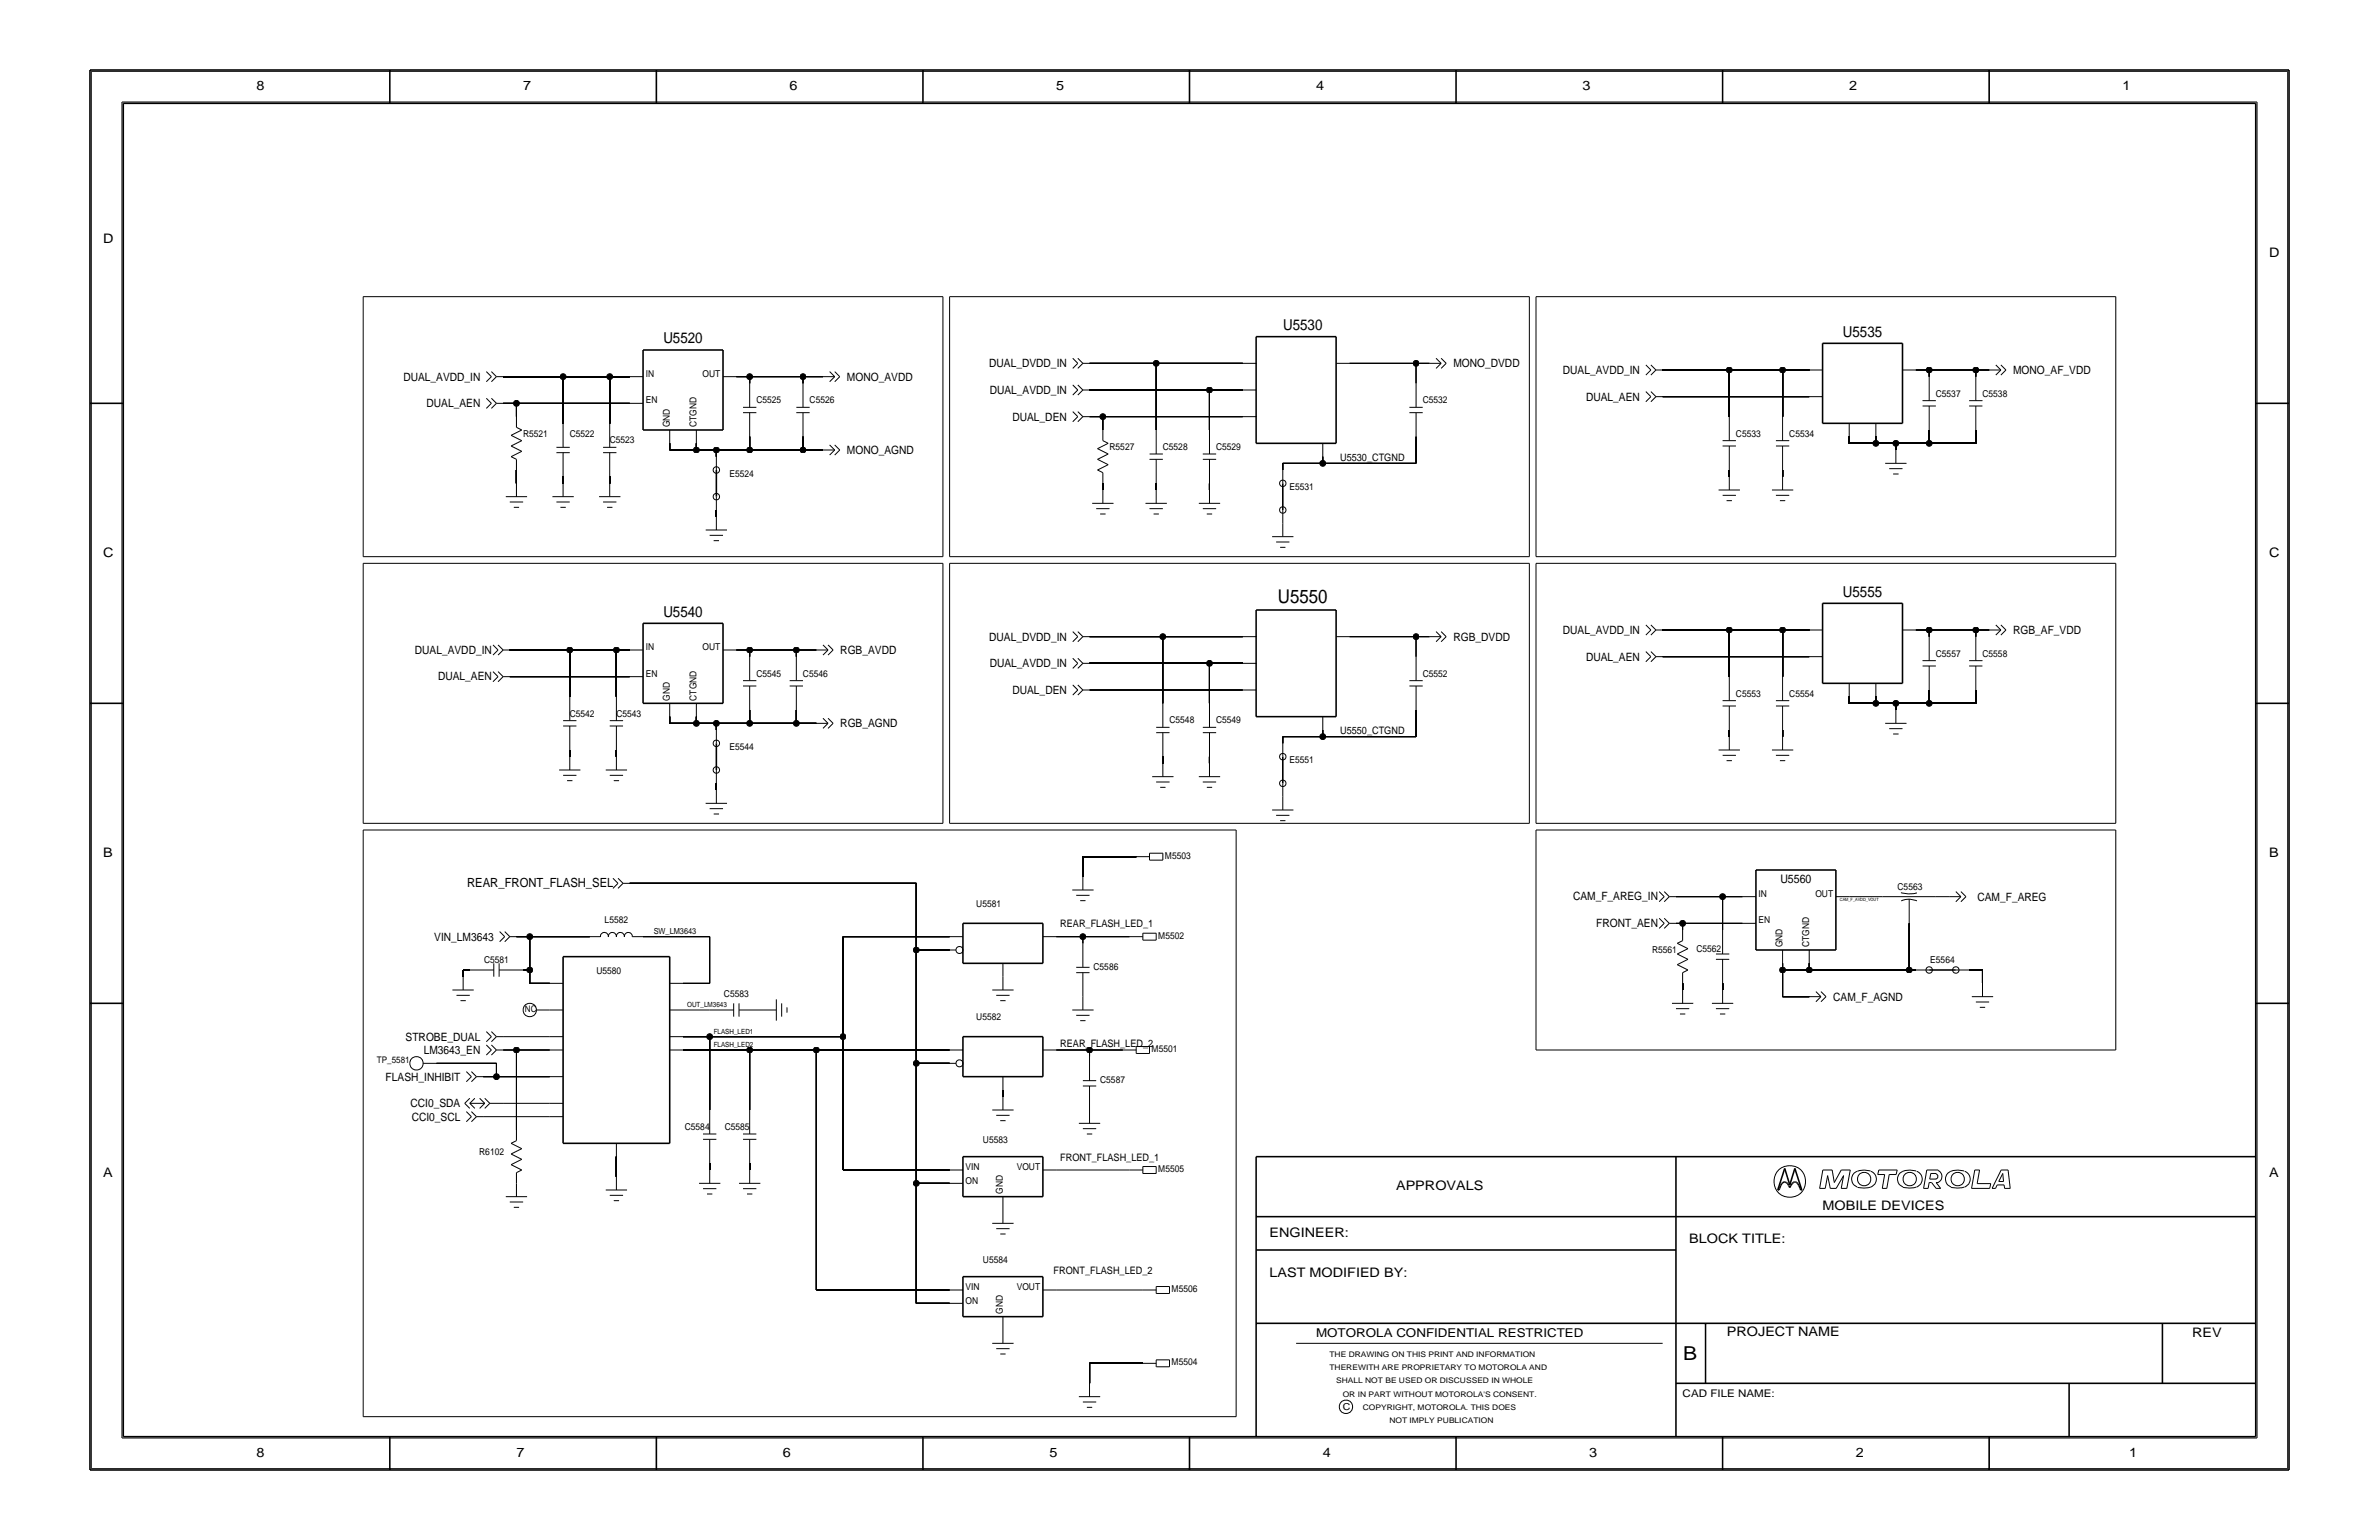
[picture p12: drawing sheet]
<svg xmlns="http://www.w3.org/2000/svg" width="432mm" height="279mm" viewBox="0 0 432 279" stroke-linecap="round" stroke-linejoin="round" font-family="sans-serif">
<defs><g id="words">
<text font-size="3.5" x="305.5" y="246.7">B</text>
<text font-size="3.4" x="231.9" y="109.5">U5550</text>
<g font-size="2.7">
<text x="232.9" y="59.9">U5530</text>
<text x="120.4" y="62.3">U5520</text>
<text x="334.5" y="61.1">U5535</text>
<text x="120.4" y="111.9">U5540</text>
<text x="334.5" y="108.3">U5555</text>
</g>
<g font-size="2.4">
<text x="46.6" y="16.3">8</text>
<text x="94.9" y="16.3">7</text>
<text x="143.3" y="16.3">6</text>
<text x="191.7" y="16.3">5</text>
<text x="238.9" y="16.3">4</text>
<text x="287.3" y="16.3">3</text>
<text x="335.6" y="16.3">2</text>
<text x="385.2" y="16.3">1</text>
<text x="18.7" y="44.1">D</text>
<text x="411.8" y="46.6">D</text>
<text x="18.7" y="101">C</text>
<text x="411.8" y="101">C</text>
<text x="18.7" y="155.4">B</text>
<text x="411.8" y="155.4">B</text>
<text x="18.7" y="213.5">A</text>
<text x="253.4" y="215.9">APPROVALS</text>
<text x="411.8" y="213.5">A</text>
<text x="330.8" y="219.5">MOBILE DEVICES</text>
<text x="230.4" y="224.4">ENGINEER:</text>
<text x="306.6" y="225.6">BLOCK TITLE:</text>
<text x="230.4" y="231.6">LAST MODIFIED BY:</text>
<text x="313.4" y="242.4">PROJECT NAME</text>
<text x="397.9" y="242.5">REV</text>
<text x="46.6" y="264.3">8</text>
<text x="93.7" y="264.3">7</text>
<text x="142.1" y="264.3">6</text>
<text x="190.5" y="264.3">5</text>
<text x="240.1" y="264.3">4</text>
<text x="288.5" y="264.3">3</text>
<text x="336.9" y="264.3">2</text>
<text x="386.4" y="264.3">1</text>
</g>
<text font-size="2.3" x="84.8" y="161">REAR_FRONT_FLASH_SEL</text>
<text font-size="2.2" x="238.9" y="242.5">MOTOROLA CONFIDENTIAL RESTRICTED</text>
<g font-size="2.1">
<text x="73.2" y="69.1">DUAL_AVDD_IN</text>
<text x="153.7" y="69.1">MONO_AVDD</text>
<text x="179.5" y="66.6">DUAL_DVDD_IN</text>
<text x="179.6" y="71.5">DUAL_AVDD_IN</text>
<text x="263.8" y="66.6">MONO_DVDD</text>
<text x="283.7" y="67.9">DUAL_AVDD_IN</text>
<text x="365.4" y="67.9">MONO_AF_VDD</text>
<text x="77.4" y="73.9">DUAL_AEN</text>
<text x="183.8" y="76.3">DUAL_DEN</text>
<text x="287.9" y="72.7">DUAL_AEN</text>
<text x="153.7" y="82.4">MONO_AGND</text>
<text x="75.3" y="118.6">DUAL_AVDD_IN</text>
<text x="152.5" y="118.7">RGB_AVDD</text>
<text x="179.5" y="116.2">DUAL_DVDD_IN</text>
<text x="263.8" y="116.2">RGB_DVDD</text>
<text x="283.7" y="115">DUAL_AVDD_IN</text>
<text x="287.9" y="119.9">DUAL_AEN</text>
<text x="365.4" y="115">RGB_AF_VDD</text>
<text x="79.5" y="123.4">DUAL_AEN</text>
<text x="179.6" y="121.1">DUAL_AVDD_IN</text>
<text x="183.8" y="125.9">DUAL_DEN</text>
<text x="152.5" y="132">RGB_AGND</text>
<text x="323.1" y="160.3">U5560</text>
<text x="285.5" y="163.4">CAM_F_AREG_IN</text>
<text x="358.9" y="163.4">CAM_F_AREG</text>
<text x="78.8" y="170.7">VIN_LM3643</text>
<text x="289.7" y="168.1">FRONT_AEN</text>
<text x="332.7" y="181.5">CAM_F_AGND</text>
<text x="73.6" y="188.8">STROBE_DUAL</text>
<text x="76.9" y="191.2">LM3643_EN</text>
<text x="70" y="196.1">FLASH_INHIBIT</text>
<text x="74.5" y="200.9">CCI0_SDA</text>
<text x="74.7" y="203.3">CCI0_SCL</text>
</g>
<g font-size="1.9">
<text x="243.2" y="83.6">U5530_CTGND</text>
<text x="243.2" y="133.2">U5550_CTGND</text>
<text x="192.4" y="168.2">REAR_FLASH_LED_1</text>
<text x="192.4" y="190">REAR_FLASH_LED_2</text>
<text x="192.4" y="210.6">FRONT_FLASH_LED_1</text>
<text x="191.2" y="231.1">FRONT_FLASH_LED_2</text>
<text x="305.4" y="253.4">CAD FILE NAME:</text>
</g>
<g font-size="1.7">
<text x="117.2" y="68.3">IN</text>
<text x="127.5" y="68.3">OUT</text>
<text x="351.4" y="72">C5537</text>
<text x="359.8" y="72">C5538</text>
<text x="117.2" y="73.2">EN</text>
<text x="121.6" y="77.5" transform="rotate(-90 121.6 77.5)">GND</text>
<text x="126.4" y="77.5" transform="rotate(-90 126.4 77.5)">CTGND</text>
<text x="137.3" y="73.2">C5525</text>
<text x="147" y="73.2">C5526</text>
<text x="258.2" y="73.2">C5532</text>
<text x="94.9" y="79.2">R5521</text>
<text x="103.4" y="79.2">C5522</text>
<text x="110.7" y="80.4">C5523</text>
<text x="201.4" y="81.6">R5527</text>
<text x="211.1" y="81.6">C5528</text>
<text x="220.7" y="81.6">C5529</text>
<text x="315.1" y="79.2">C5533</text>
<text x="324.8" y="79.2">C5534</text>
<text x="132.4" y="86.5">E5524</text>
<text x="234" y="88.9">E5531</text>
<text x="117.2" y="117.9">IN</text>
<text x="127.5" y="117.9">OUT</text>
<text x="351.4" y="119.1">C5557</text>
<text x="359.8" y="119.1">C5558</text>
<text x="117.2" y="122.8">EN</text>
<text x="137.3" y="122.8">C5545</text>
<text x="145.7" y="122.8">C5546</text>
<text x="258.2" y="122.8">C5552</text>
<text x="103.4" y="130">C5542</text>
<text x="111.9" y="130">C5543</text>
<text x="121.6" y="127.1" transform="rotate(-90 121.6 127.1)">GND</text>
<text x="126.4" y="127.1" transform="rotate(-90 126.4 127.1)">CTGND</text>
<text x="212.3" y="131.2">C5548</text>
<text x="220.7" y="131.2">C5549</text>
<text x="315.1" y="126.4">C5553</text>
<text x="324.8" y="126.4">C5554</text>
<text x="132.4" y="136.1">E5544</text>
<text x="234" y="138.5">E5551</text>
<text x="211.4" y="155.8">M5503</text>
<text x="344.4" y="161.5">C5563</text>
<text x="109.7" y="167.5">L5582</text>
<text x="177.2" y="164.6">U5581</text>
<text x="319.2" y="167.5">EN</text>
<text x="319.2" y="162.7">IN</text>
<text x="329.5" y="162.7">OUT</text>
<text x="210.2" y="170.3">M5502</text>
<text x="299.9" y="172.9">R5561</text>
<text x="307.9" y="172.7">C5562</text>
<text x="323.5" y="171.9" transform="rotate(-90 323.5 171.9)">GND</text>
<text x="328.4" y="171.9" transform="rotate(-90 328.4 171.9)">CTGND</text>
<text x="87.8" y="174.8">C5581</text>
<text x="108.3" y="176.7">U5580</text>
<text x="198.5" y="176">C5586</text>
<text x="350.4" y="174.8">E5564</text>
<text x="131.4" y="180.8">C5583</text>
<text x="177.2" y="185.1">U5582</text>
<text x="209" y="190.9">M5501</text>
<text x="199.7" y="196.5">C5587</text>
<text x="87" y="209.6">R6102</text>
<text x="124.3" y="205">C5584</text>
<text x="131.6" y="205">C5585</text>
<text x="178.4" y="207.4">U5583</text>
<text x="175.3" y="212.3">VIN</text>
<text x="175.3" y="214.7">ON</text>
<text x="184.5" y="212.3">VOUT</text>
<text x="210.2" y="212.7">M5505</text>
<text x="182" y="216.6" transform="rotate(-90 182 216.6)">GND</text>
<text x="178.4" y="229.2">U5584</text>
<text x="175.3" y="234">VIN</text>
<text x="175.3" y="236.5">ON</text>
<text x="182" y="238.4" transform="rotate(-90 182 238.4)">GND</text>
<text x="184.5" y="234">VOUT</text>
<text x="212.7" y="234.4">M5506</text>
<text x="212.7" y="247.7">M5504</text>
<text x="243.7" y="255.8">C</text>
</g>
<g font-size="1.6">
<text x="95.3" y="183.6">NC</text>
<text x="68.4" y="192.9">TP_5581</text>
</g>
<text font-size="1.5" x="118.7" y="169.5">SW_LM3643</text>
<g font-size="1.4">
<text x="241.3" y="246.1">THE DRAWING ON THIS PRINT AND INFORMATION</text>
<text x="241.3" y="248.6">THEREWITH ARE PROPRIETARY TO MOTOROLA AND</text>
<text x="242.5" y="251">SHALL NOT BE USED OR DISCUSSED IN WHOLE</text>
<text x="243.7" y="253.4">OR IN PART WITHOUT MOTOROLA'S CONSENT.</text>
<text x="247.3" y="255.8">COPYRIGHT, MOTOROLA. THIS DOES</text>
<text x="252.2" y="258.2">NOT IMPLY PUBLICATION</text>
</g>
<g font-size="1.3">
<text x="124.7" y="182.8">OUT_LM3643</text>
<text x="129.5" y="190">FLASH_LED2</text>
<text x="129.5" y="187.6">FLASH_LED1</text>
</g>
<text font-size=".8" x="333.9" y="163.4">CAM_F_AVDD_VOUT</text>
</g></defs>
<!-- layer: Nets -->
<g fill="none" stroke="#000" stroke-width=".18">
<path d="M65.9 53.8h105.2zM65.9 53.8v47.2zM171.1 53.8v47.2zM172.4 53.8h105.2zM172.4 53.8v47.2zM277.6 53.8v47.2zM278.8 53.8h105.2zM278.8 53.8v47.2zM384 53.8v47.2zM91.3 68.3h10.9zM91.3 73.2h2.4zM93.7 73.2h20.6z"/>
<path d="M93.7 73.2v2.4zM102.2 68.3v8.5zM102.2 68.3h8.5zM110.7 68.3h3.6zM110.7 68.3v8.5zM133.7 68.3h2.4zM136.1 68.3h9.6zM136.1 79.2v2.4zM136.1 68.3v1.2zM145.7 68.3h3.7zM145.7 79.2v2.4zM145.7 68.3v1.2z"/>
<path d="M197.8 65.9h12.1zM197.8 70.8h21.7zM197.8 75.6h2.4zM200.2 75.6v2.4zM200.2 75.6h25.4zM209.9 65.9v12.1zM209.9 65.9h15.7zM219.5 70.8v7.2zM219.5 70.8h6.1zM244.9 65.9h12.1zM257 79.2v4.9zM257 65.9v3.6z"/>
<path d="M257 65.9h2.4zM301.8 67.1h12.1zM301.8 72h26.6zM313.9 67.1v8.5zM313.9 67.1h9.6zM323.5 67.1v8.5zM323.5 67.1h4.9zM335.6 79.2v1.2zM340.5 79.2v1.2zM347.7 67.1h2.5zM350.2 78v2.4zM350.2 67.1v1.2z"/>
<path d="M350.2 67.1h8.4zM358.6 78v2.4zM358.6 67.1v1.2zM358.6 67.1h2.4zM93.7 85.3v2.4zM102.2 86.5v1.2zM110.7 86.5v1.2zM121.6 80.4v1.2zM121.6 81.6h4.8zM126.4 80.4v1.2zM126.4 81.6h3.6zM130 92.5v1.2z"/>
<path d="M130 81.6v1.3zM130 81.6h6.1zM136.1 81.6h9.6zM145.7 81.6h3.7zM200.2 87.7v1.2zM209.9 87.7v1.2zM219.5 87.7v1.2zM232.8 84.1v1.2zM232.8 84.1h7.3zM240.1 82.9v1.2zM240.1 84.1h16.9zM313.9 85.3v1.2z"/>
<path d="M323.5 85.3v1.2zM335.6 80.4h4.9zM340.5 80.4h3.6zM344.1 80.4v1.2zM344.1 80.4h6.1zM350.2 80.4h8.4zM65.9 102.2h105.2zM65.9 101h105.2zM65.9 102.2v47.2zM92.5 117.9h10.9zM103.4 117.9v8.5zM103.4 117.9h8.5z"/>
<path d="M111.9 117.9v8.5zM111.9 117.9h2.4zM133.7 117.9h2.4zM136.1 117.9v1.2zM136.1 117.9h8.4zM144.5 117.9h3.7zM144.5 117.9v1.2zM171.1 102.2v47.2zM172.4 102.2h105.2zM172.4 101h105.2zM172.4 102.2v47.2zM197.8 115.5h13.3z"/>
<path d="M211.1 115.5h14.5zM211.1 115.5v12.1zM244.9 115.5h12.1zM257 115.5v3.6zM257 115.5h2.4zM277.6 102.2v47.2zM278.8 102.2h105.2zM278.8 101h105.2zM278.8 102.2v47.2zM301.8 114.3h12.1zM301.8 119.1h26.6zM313.9 114.3v8.5z"/>
<path d="M313.9 114.3h9.6zM323.5 114.3v8.5zM323.5 114.3h4.9zM347.7 114.3h2.5zM350.2 114.3v1.2zM350.2 114.3h8.4zM358.6 114.3v1.2zM358.6 114.3h2.4zM384 102.2v47.2zM92.5 122.8h21.8zM103.4 136.1v1.2zM111.9 136.1v1.2z"/>
<path d="M121.6 130v1.2zM121.6 131.2h4.8zM126.4 130v1.2zM126.4 131.2h3.6zM130 131.2h6.1zM130 131.2v1.2zM136.1 128.8v2.4zM136.1 131.2h8.4zM144.5 131.2h3.7zM144.5 128.8v2.4zM197.8 120.3h21.7zM197.8 125.2h27.8z"/>
<path d="M211.1 137.3v1.2zM219.5 137.3v1.2zM219.5 120.3v7.3zM219.5 120.3h6.1zM232.8 133.7v1.2zM232.8 133.7h7.3zM240.1 133.7h16.9zM240.1 132.4v1.3zM257 128.8v4.9zM313.9 132.4v1.3zM323.5 132.4v1.3zM335.6 126.4v1.2z"/>
<path d="M335.6 127.6h4.9zM340.5 126.4v1.2zM340.5 127.6h3.6zM344.1 127.6v1.2zM344.1 127.6h6.1zM350.2 125.2v2.4zM350.2 127.6h8.4zM358.6 125.2v2.4zM65.9 149.4h105.2zM65.9 150.6v106.4zM65.9 150.6h158.5zM130 142.1v1.2z"/>
<path d="M172.4 149.4h105.2zM196.5 155.4v3.7zM196.5 155.4h9.7zM224.4 150.6v106.4zM278.8 150.6h105.2zM278.8 150.6v39.9zM278.8 149.4h105.2zM384 150.6v39.9zM84.1 176h1.2zM84.1 176v1.2zM93.7 169.9h2.5zM94.9 176h1.3z"/>
<path d="M96.2 178.4h3.6zM96.2 169.9v6.1zM96.2 176v2.4zM96.2 169.9h10.8zM114.3 160.3h52zM116.7 169.9h12.1zM124 178.4h4.8zM128.8 169.9v8.5zM153 169.9h19.4zM153 169.9v18.2zM166.3 172.4h6.1zM166.3 160.3v12.1z"/>
<path d="M166.3 172.4v20.5zM191.7 169.9h4.8zM196.5 169.9v1.2zM196.5 169.9h8.5zM304.2 167.5h1.2zM304.2 162.7h8.5zM305.4 178.4v1.2zM305.4 167.5v1.2zM305.4 167.5h10.9zM312.7 178.4v1.2zM312.7 162.7v6zM312.7 162.7h3.6z"/>
<path d="M323.5 174.8v1.2zM323.5 176v4.8zM323.5 176h4.9zM328.4 174.8v1.2zM328.4 176h18.1zM335.6 162.7h6.1zM346.5 176h1.2zM346.5 167.5v8.5zM351.4 162.7h2.4zM357.4 176h2.4zM359.8 176v2.4zM79.2 192.9h10.9z"/>
<path d="M87.7 195.3h2.4zM90.1 195.3h9.7zM90.1 192.9v2.4zM91.3 188.1h8.5zM91.3 190.5h2.4zM93.7 190.5v14.5zM93.7 190.5h6.1zM124 190.5h12.1zM124 183.2h4.8zM124 188.1h4.8zM128.8 188.1v13.3zM128.8 188.1h24.2z"/>
<path d="M136.1 190.5v10.9zM136.1 190.5h12.1zM148.2 190.5h24.2zM148.2 190.5v43.5zM153 188.1v24.2zM166.3 192.9h6.1zM166.3 192.9v21.8zM182 197.8v1.2zM191.7 190.5h6.1zM197.8 190.5v1.2zM197.8 190.5h6zM278.8 190.5h105.2z"/>
<path d="M323.5 180.8h4.9zM87.7 202.6h12.1zM91.3 200.2h8.5zM111.9 209.9v3.6zM128.8 211.1v1.2zM136.1 211.1v1.2zM153 212.3h19.4zM166.3 214.7h6.1zM166.3 214.7v21.8zM191.7 212.3h13.3zM148.2 234h24.2zM166.3 236.5h6.1z"/>
<path d="M191.7 234h15.7zM65.9 257h158.5zM197.8 247.3v3.7zM197.8 247.3h9.6z"/>
</g>
<g fill="#000" stroke="#000" stroke-width=".18">
<circle cx="93.7" cy="73.2" r=".53"/>
<circle cx="102.2" cy="68.3" r=".53"/>
<circle cx="110.7" cy="68.3" r=".53"/>
<circle cx="136.1" cy="68.3" r=".53"/>
<circle cx="145.7" cy="68.3" r=".53"/>
<circle cx="200.2" cy="75.6" r=".53"/>
<circle cx="209.9" cy="65.9" r=".53"/>
<circle cx="219.5" cy="70.8" r=".53"/>
<circle cx="257" cy="65.9" r=".53"/>
<circle cx="313.9" cy="67.1" r=".53"/>
<circle cx="323.5" cy="67.1" r=".53"/>
<circle cx="350.2" cy="67.1" r=".53"/>
<circle cx="358.6" cy="67.1" r=".53"/>
<circle cx="126.4" cy="81.6" r=".53"/>
<circle cx="130" cy="81.6" r=".53"/>
<circle cx="136.1" cy="81.6" r=".53"/>
<circle cx="145.7" cy="81.6" r=".53"/>
<circle cx="240.1" cy="84.1" r=".53"/>
<circle cx="340.5" cy="80.4" r=".53"/>
<circle cx="344.1" cy="80.4" r=".53"/>
<circle cx="350.2" cy="80.4" r=".53"/>
<circle cx="103.4" cy="117.9" r=".53"/>
<circle cx="111.9" cy="117.9" r=".53"/>
<circle cx="136.1" cy="117.9" r=".53"/>
<circle cx="144.5" cy="117.9" r=".53"/>
<circle cx="211.1" cy="115.5" r=".53"/>
<circle cx="257" cy="115.5" r=".53"/>
<circle cx="313.9" cy="114.3" r=".53"/>
<circle cx="323.5" cy="114.3" r=".53"/>
<circle cx="350.2" cy="114.3" r=".53"/>
<circle cx="358.6" cy="114.3" r=".53"/>
<circle cx="126.4" cy="131.2" r=".53"/>
<circle cx="130" cy="131.2" r=".53"/>
<circle cx="136.1" cy="131.2" r=".53"/>
<circle cx="144.5" cy="131.2" r=".53"/>
<circle cx="219.5" cy="120.3" r=".53"/>
<circle cx="240.1" cy="133.7" r=".53"/>
<circle cx="340.5" cy="127.6" r=".53"/>
<circle cx="344.1" cy="127.6" r=".53"/>
<circle cx="350.2" cy="127.6" r=".53"/>
<circle cx="96.2" cy="169.9" r=".53"/>
<circle cx="96.2" cy="176" r=".53"/>
<circle cx="166.3" cy="172.4" r=".53"/>
<circle cx="196.5" cy="169.9" r=".53"/>
<circle cx="305.4" cy="167.5" r=".53"/>
<circle cx="312.7" cy="162.7" r=".53"/>
<circle cx="323.5" cy="176" r=".53"/>
<circle cx="328.4" cy="176" r=".53"/>
<circle cx="346.5" cy="176" r=".53"/>
<circle cx="90.1" cy="195.3" r=".53"/>
<circle cx="93.7" cy="190.5" r=".53"/>
<circle cx="128.8" cy="188.1" r=".53"/>
<circle cx="136.1" cy="190.5" r=".53"/>
<circle cx="148.2" cy="190.5" r=".53"/>
<circle cx="153" cy="188.1" r=".53"/>
<circle cx="166.3" cy="192.9" r=".53"/>
<circle cx="197.8" cy="190.5" r=".53"/>
<circle cx="166.3" cy="214.7" r=".53"/>
</g>
<!-- layer: Components -->
<g fill="none" stroke="#000" stroke-width=".18">
<path d="M88.3 67.4l.9 .9zM88.3 72.3l.9 .9zM89.2 68.3l-.9 1zM89.2 67.4l.9 .9zM89.2 73.2l-.9 .9zM89.2 72.3l.9 .9zM90.1 68.3l-.9 1zM90.1 68.3h1.2zM90.1 73.2l-.9 .9zM90.1 73.2h1.2zM92.8 79l1.9 .9zM92.8 79l1.9-1z"/>
<path d="M93.7 77.5l1 .5zM93.7 75.6v1.9zM102.2 76.8v4.4zM110.7 76.8v4.4zM114.3 73.2h2.4zM114.3 68.3h2.4zM121.6 78v2.4zM126.4 78v2.4zM131.2 68.3h2.5zM134.9 74.9h2.4zM134.9 73.9h2.4zM136.1 74.9v4.3z"/>
<path d="M136.1 69.5v4.4zM144.5 74.9h2.5zM144.5 73.9h2.5zM145.7 74.9v4.3zM145.7 69.5v4.4zM149.4 68.3h2.1zM150.6 67.4l.9 .9zM150.6 69.3l.9-1zM151.5 67.4l.9 .9zM151.5 69.3l.9-1zM194.7 65l.9 .9zM194.7 74.7l.9 .9z"/>
<path d="M194.7 69.8l.9 1zM195.6 65.9l-.9 .9zM195.6 65l.9 .9zM195.6 75.6l-.9 .9zM195.6 74.7l.9 .9zM195.6 70.8l-.9 .9zM195.6 69.8l.9 1zM196.5 65.9l-.9 .9zM196.5 65.9h1.3zM196.5 75.6l-.9 .9zM196.5 75.6h1.3zM196.5 70.8l-.9 .9z"/>
<path d="M196.5 70.8h1.3zM200.2 79.9l.9 .5zM200.2 78v1.9zM209.9 78v4.4zM219.5 78v4.4zM225.6 70.8h2.4zM225.6 75.6h2.4zM225.6 65.9h2.4zM242.5 65.9h2.4zM255.8 74.9h2.4zM255.8 73.9h2.4zM257 74.9v4.3z"/>
<path d="M257 69.5v4.4zM259.4 65.9h2.2zM260.7 65l.9 .9zM260.7 66.8l.9-.9zM261.6 65l.9 .9zM261.6 66.8l.9-.9zM298.7 71l.9 1zM298.7 66.2l.9 .9zM299.6 72l-.9 .9zM299.6 71l1 1zM299.6 67.1l-.9 .9zM299.6 66.2l1 .9z"/>
<path d="M300.6 72l-1 .9zM300.6 72h1.2zM300.6 67.1l-1 .9zM300.6 67.1h1.2zM312.7 79.9h2.4zM313.9 75.6v4.3zM322.3 79.9h2.5zM323.5 75.6v4.3zM328.4 72h2.4zM328.4 67.1h2.4zM335.6 76.8v2.4zM340.5 76.8v2.4z"/>
<path d="M345.3 67.1h2.4zM348.9 73.7h2.5zM348.9 72.7h2.5zM350.2 73.7v4.3zM350.2 68.3v4.4zM357.4 73.7h2.4zM357.4 72.7h2.4zM358.6 73.7v4.3zM358.6 68.3v4.4zM361 67.1h2.2zM362.3 66.2l.9 .9zM362.3 68l.9-.9z"/>
<path d="M363.2 66.2l.9 .9zM363.2 68l.9-.9zM91.8 90.1h3.9zM92.5 91.1h2.4zM92.8 82.9l1.9-1zM92.8 80.9l1.9-1zM92.8 80.9l1.9 1zM92.8 82.9l.9 .4zM93.3 92h.9zM93.7 83.3v2zM93.7 87.7v2.4zM100.3 90.1h3.8z"/>
<path d="M101 82.1h2.4zM101 91.1h2.4zM101 81.2h2.4zM101.7 92h1zM102.2 82.1v4.4zM102.2 87.7v2.4zM108.7 90.1h3.9zM109.5 82.1h2.4zM109.5 91.1h2.4zM109.5 81.2h2.4zM110.2 92h1zM110.7 82.1v4.4z"/>
<path d="M110.7 87.7v2.4zM128.1 96.2h3.9zM128.8 97.1h2.4zM129.5 98.1h1zM130 90.1v2.4zM130 82.9v2.4zM130 93.7v2.5zM149.4 81.6h2.1zM150.6 80.7l.9 .9zM150.6 82.6l.9-1zM151.5 80.7l.9 .9zM151.5 82.6l.9-1z"/>
<path d="M198.2 91.3h3.9zM199 92.3h2.4zM199.2 81.4l1.9 1zM199.2 85.3l1.9-1zM199.2 83.3l1.9-.9zM199.2 83.3l1.9 1zM199.2 81.4l1.9-1zM199.2 85.3l1 .5zM199.7 93.3h1zM200.2 85.8v1.9zM200.2 88.9v2.4zM207.9 91.3h3.9z"/>
<path d="M208.6 83.3h2.5zM208.6 92.3h2.5zM208.6 82.4h2.5zM209.4 93.3h.9zM209.9 83.3v4.4zM209.9 88.9v2.4zM217.6 91.3h3.9zM218.3 83.3h2.4zM218.3 92.3h2.4zM218.3 82.4h2.4zM219 93.3h1zM219.5 83.3v4.4z"/>
<path d="M219.5 88.9v2.4zM230.9 97.4h3.9zM231.6 98.3h2.4zM232.3 99.3h1zM232.8 94.9v2.5zM232.8 92.5v2.4zM232.8 85.3v2.4zM240.1 80.4v2.5zM311.9 88.9h3.9zM312.7 80.9h2.4zM312.7 89.9h2.4zM313.4 90.8h1z"/>
<path d="M313.9 80.9v4.4zM313.9 86.5v2.4zM321.6 88.9h3.9zM322.3 80.9h2.5zM322.3 89.9h2.5zM323.1 90.8h.9zM323.5 80.9v4.4zM323.5 86.5v2.4zM342.2 84.1h3.8zM342.9 85h2.4zM343.6 86h1zM344.1 81.6v2.5z"/>
<path d="M89.5 117l.9 .9zM90.4 117.9l-.9 .9zM90.4 117l.9 .9zM91.3 117.9l-.9 .9zM91.3 117.9h1.2zM114.3 117.9h2.4zM131.2 117.9h2.5zM136.1 119.1v4.4zM144.5 119.1v4.4zM148.2 117.9h2.1zM149.4 117l.9 .9zM149.4 118.8l.9-.9z"/>
<path d="M150.3 117l.9 .9zM150.3 118.8l.9-.9zM194.7 114.6l.9 .9zM194.7 119.4l.9 .9zM195.6 115.5l-.9 .9zM195.6 114.6l.9 .9zM195.6 119.4l.9 .9zM196.5 115.5l-.9 .9zM196.5 115.5h1.3zM225.6 115.5h2.4zM242.5 115.5h2.4zM257 119.1v4.4z"/>
<path d="M259.4 115.5h2.2zM260.7 114.6l.9 .9zM260.7 116.4l.9-.9zM261.6 114.6l.9 .9zM261.6 116.4l.9-.9zM298.7 113.4l.9 .9zM298.7 118.2l.9 .9zM299.6 114.3l-.9 .9zM299.6 113.4l1 .9zM299.6 119.1l-.9 1zM299.6 118.2l1 .9zM300.6 114.3l-1 .9z"/>
<path d="M300.6 114.3h1.2zM300.6 119.1l-1 1zM300.6 119.1h1.2zM328.4 119.1h2.4zM328.4 114.3h2.4zM345.3 114.3h2.4zM348.9 119.9h2.5zM350.2 115.5v4.4zM357.4 119.9h2.4zM358.6 115.5v4.4zM361 114.3h2.2zM362.3 113.4l.9 .9z"/>
<path d="M362.3 115.2l.9-.9zM363.2 113.4l.9 .9zM363.2 115.2l.9-.9zM89.5 121.8l.9 1zM90.4 122.8l-.9 .9zM90.4 121.8l.9 1zM91.3 122.8l-.9 .9zM91.3 122.8h1.2zM101.5 139.7h3.8zM102.2 130.7h2.4zM102.2 131.7h2.4zM103.4 131.7v4.4z"/>
<path d="M103.4 126.4v4.3zM103.4 137.3v2.4zM109.9 139.7h3.9zM110.7 131.7h2.4zM110.7 130.7h2.4zM111.9 131.7v4.4zM111.9 126.4v4.3zM111.9 137.3v2.4zM114.3 122.8h2.4zM121.6 127.6v2.4zM126.4 127.6v2.4zM130 139.7v2.4z"/>
<path d="M130 132.4v2.5zM134.9 124.5h2.4zM134.9 123.5h2.4zM136.1 124.5v4.3zM143.3 124.5h2.4zM143.3 123.5h2.4zM144.5 124.5v4.3zM148.2 131.2h2.1zM149.4 130.3l.9 .9zM149.4 132.2l.9-1zM150.3 130.3l.9 .9zM150.3 132.2l.9-1z"/>
<path d="M194.7 124.3l.9 .9zM195.6 125.2l-.9 .9zM195.6 124.3l.9 .9zM195.6 120.3l-.9 1zM196.5 125.2l-.9 .9zM196.5 125.2h1.3zM196.5 120.3l-.9 1zM196.5 120.3h1.3zM209.9 132.9h2.4zM209.9 132h2.4zM211.1 132.9v4.4zM211.1 127.6v4.4z"/>
<path d="M211.1 138.5v2.4zM218.3 132.9h2.4zM218.3 132h2.4zM219.5 132.9v4.4zM219.5 127.6v4.4zM219.5 138.5v2.4zM225.6 120.3h2.4zM225.6 125.2h2.4zM232.8 134.9v2.4zM240.1 130v2.4zM255.8 124.5h2.4zM255.8 123.5h2.4z"/>
<path d="M257 124.5v4.3zM311.9 136.1h3.9zM312.7 128.1h2.4zM312.7 137h2.4zM312.7 127.1h2.4zM313.4 138h1zM313.9 128.1v4.3zM313.9 122.8v4.3zM313.9 133.7v2.4zM321.6 136.1h3.9zM322.3 128.1h2.5zM322.3 137h2.5z"/>
<path d="M322.3 127.1h2.5zM323.1 138h.9zM323.5 128.1v4.3zM323.5 122.8v4.3zM323.5 133.7v2.4zM335.6 124v2.4zM340.5 124v2.4zM342.2 131.2h3.8zM342.9 132.2h2.4zM343.6 133.2h1zM344.1 128.8v2.4zM348.9 120.8h2.5z"/>
<path d="M350.2 120.8v4.4zM357.4 120.8h2.4zM358.6 120.8v4.4zM102.2 140.7h2.4zM102.9 141.6h1zM110.7 140.7h2.4zM111.3 159.3l.9 1zM111.4 141.6h1zM112.2 159.3l.9 1zM128.1 145.7h3.9zM128.8 146.7h2.4zM129.5 147.7h1z"/>
<path d="M130 143.3v2.4zM196.5 159.1v2.4zM206.2 155.4h2.4zM208.6 154.8v1.3zM208.6 156.1h2.5zM208.6 154.8h2.5zM209.1 140.9h3.9zM209.9 141.9h2.4zM210.6 142.8h.9zM211.1 154.8v1.3zM217.6 140.9h3.9zM218.3 141.9h2.4z"/>
<path d="M219 142.8h1zM230.9 147h3.9zM231.6 147.9h2.4zM232.3 148.9h1zM232.8 142.1v2.4zM232.8 144.5v2.5zM82.1 179.6h3.9zM84.1 177.2v2.4zM85.3 176h4.3zM89.6 174.8v2.4zM90.6 176h4.3zM90.6 174.8v2.4z"/>
<path d="M90.7 169l.9 .9zM91.6 169.9l-.9 1zM91.6 169l.9 .9zM92.5 169.9l-.9 1zM92.5 169.9h1.2zM99.8 178.4h2.4zM107 169.9h2zM109 170a.71 .71 0 0 1 .7-.8 .71 .71 0 0 1 .7 .8M110.4 170a.71 .71 0 0 1 .7-.8 .71 .71 0 0 1 .7 .8M111.9 170a.71 .71 0 0 1 .7-.8 .71 .71 0 0 1 .7 .8M112.2 160.3l-.9 .9zM113.1 160.3l-.9 .9z"/>
<path d="M113.1 160.3h1.2zM113.3 170a.71 .71 0 0 1 .7-.8 .71 .71 0 0 1 .7 .8M114.8 169.9h1.9zM121.6 178.4h2.4zM172.4 169.9h2.4zM172.4 172.4h1.1zM180.1 179.6h3.9zM182 177.2v2.4zM182 174.8v2.4zM189.3 169.9h2.4zM194.6 161.5h3.9zM195.3 176.5h2.5z"/>
<path d="M195.3 175.5h2.5zM195.3 162.4h2.5zM196.1 163.4h.9zM196.5 176.5v4.3zM196.5 171.1v4.4zM205 169.9h2.4zM207.4 169.3v1.3zM207.4 170.6h2.5zM207.4 169.3h2.5zM209.9 169.3v1.3zM301.1 161.8l1 .9zM301.1 166.6l1 .9z"/>
<path d="M302.1 162.7l-1 .9zM302.1 161.8l.9 .9zM302.1 167.5l-1 .9zM302.1 166.6l.9 .9zM303 162.7l-.9 .9zM303 162.7h1.2zM303 167.5l-.9 .9zM303 167.5h1.2zM304.4 173.1l2 1zM304.4 175l2-.9zM304.4 171.1l2 1zM304.4 173.1l2-1z"/>
<path d="M304.4 175l2 1zM304.4 171.1l1-.4zM305.4 176.5l1-.5zM305.4 168.7v2zM305.4 176.5v1.9zM305.4 179.6v2.4zM311.5 173.1h2.4zM311.5 174.1h2.4zM312.7 174.1v4.3zM312.7 168.7v4.4zM312.7 179.6v2.4zM316.3 167.5h2.4z"/>
<path d="M316.3 162.7h2.4zM323.5 172.4v2.4zM328.4 172.4v2.4zM329.6 179.9l.9 .9zM330.5 179.9l.9 .9zM333.2 162.7h2.4zM341.7 162.7h9.7zM345 162l.5 .1a5.4 5.4 0 0 0 2.4-.1M345.1 163.5a3.4 3.4 0 0 1 2.8 0M346.5 163.1v4.4zM347.7 176h2.5zM353.8 162.7h2.1z"/>
<path d="M355 161.8l.9 .9zM355 163.6l.9-.9zM355 176h2.4zM355.9 161.8l.9 .9zM355.9 163.6l.9-.9zM359.8 178.4v2.4zM76.8 192.9h2.4zM82.9 180.6h2.4zM83.6 181.5h.9zM84.6 194.4l1 .9zM85.6 195.3l-1 1zM85.6 194.4l.9 .9z"/>
<path d="M86.5 195.3l-.9 1zM86.5 195.3h1.2zM87.1 199.3l.9 .9zM88 199.3l.9 .9zM88.3 189.6l.9 .9zM88.3 187.2l.9 .9zM89.2 190.5l-.9 .9zM89.2 189.6l.9 .9zM89.2 188.1l-.9 .9zM89.2 187.2l.9 .9zM90.1 190.5l-.9 .9zM90.1 190.5h1.2z"/>
<path d="M90.1 188.1l-.9 .9zM90.1 188.1h1.2zM97.4 183.2h2.4zM99.8 190.5h2.4zM99.8 188.1h2.4zM99.8 183.2h2.4zM99.8 195.3h2.4zM121.6 190.5h2.4zM121.6 188.1h2.4zM121.6 183.2h2.4zM128.8 183.2h4.4zM133.2 182v2.5z"/>
<path d="M134.1 183.2h4.4zM134.1 182v2.5zM138.5 183.2h2.4zM140.9 181.3v3.9zM141.9 182v2.5zM142.8 182.8v.9zM172.4 190.5h2.4zM172.4 192.9h1.1zM180.8 180.6h2.4zM181.5 181.5h1zM182 199v2.4zM182 195.3v2.5z"/>
<path d="M189.3 190.5h2.4zM194.6 183.2h3.9zM195.3 184.2h2.5zM196.1 185.2h.9zM196.5 180.8v2.4zM196.5 197h2.5zM196.5 196.1h2.5zM197.8 197v4.4zM197.8 191.7v4.4zM203.8 190.5h2.4zM206.2 189.9v1.2zM206.2 191.1h2.4z"/>
<path d="M206.2 189.9h2.4zM208.6 189.9v1.2zM303.5 182h3.8zM304.2 183h2.4zM304.9 184h1zM310.7 182h3.9zM311.5 183h2.4zM312.2 184h.9zM328.4 180.8h2.1zM329.6 181.7l.9-.9zM330.5 181.7l.9-.9zM357.9 180.8h3.9z"/>
<path d="M358.6 181.8h2.4zM359.3 182.8h1zM84.4 200.2l.9 .9zM84.4 200.2l.9-.9zM84.6 201.7l1 .9zM85.3 200.2l.9 .9zM85.3 200.2l.9-.9zM85.3 200.2h2.7zM85.6 202.6l-1 .9zM85.6 201.7l.9 .9zM86.5 202.6l-.9 .9zM86.5 202.6h1.2z"/>
<path d="M87.1 201.1l.9-.9zM88 201.1l.9-.9zM88.9 200.2h2.4zM91.8 217.1h3.9zM92.5 218.1h2.4zM92.8 211.3l1.9-1zM92.8 209.4l1.9 .9zM92.8 207.4l1.9 1zM92.8 211.3l1.9 1zM92.8 209.4l1.9-1zM92.8 207.4l.9-.5zM93.3 219h.9z"/>
<path d="M93.7 212.8l1-.5zM93.7 214.7v2.4zM93.7 205v1.9zM93.7 212.8v1.9zM99.8 202.6h2.4zM99.8 200.2h2.4zM109.9 215.9h3.9zM110.7 216.9h2.4zM111.4 217.8h1zM111.9 207.4v2.5zM111.9 213.5v2.4zM126.9 214.7h3.8z"/>
<path d="M127.6 215.7h2.4zM127.6 205.7h2.4zM127.6 206.7h2.4zM128.3 216.6h1zM128.8 212.3v2.4zM128.8 206.7v4.4zM128.8 201.4v4.3zM134.1 214.7h3.9zM134.9 215.7h2.4zM134.9 205.7h2.4zM134.9 206.7h2.4zM135.6 216.6h1z"/>
<path d="M136.1 212.3v2.4zM136.1 206.7v4.4zM136.1 201.4v4.3zM172.4 212.3h2.4zM172.4 214.7h2.4zM180.1 201.4h3.9zM180.8 202.4h2.4zM181.5 203.3h1zM182 219.5v2.4zM182 217.1v2.4zM189.3 212.3h2.4zM195.8 203.8h3.9z"/>
<path d="M196.5 204.8h2.5zM197.3 205.7h.9zM197.8 201.4v2.4zM205 212.3h2.4zM207.4 211.6v1.3zM207.4 212.9h2.5zM207.4 211.6h2.5zM209.9 211.6v1.3zM172.4 234h2.4zM172.4 236.5h2.4zM180.1 221.9h3.9zM180.8 222.9h2.4z"/>
<path d="M181.5 223.9h1zM182 238.9v2.4zM189.3 234h2.4zM207.4 234h2.5zM209.9 233.4v1.3zM209.9 234.7h2.4zM209.9 233.4h2.4zM212.3 233.4v1.3zM180.1 243.7h3.9zM180.8 244.7h2.4zM181.5 245.7h1zM182 241.3v2.4z"/>
<path d="M195.8 253.4h3.9zM196.5 254.4h2.5zM197.3 255.3h.9zM197.8 251v2.4zM207.4 247.3h2.5zM209.9 246.7v1.3zM209.9 248h2.4zM209.9 246.7h2.4zM212.3 246.7v1.3z"/>
<circle cx="130" cy="85.3" r=".59"/>
<circle cx="130" cy="90.1" r=".59"/>
<circle cx="232.8" cy="92.5" r=".59"/>
<circle cx="232.8" cy="87.7" r=".59"/>
<circle cx="130" cy="139.7" r=".59"/>
<circle cx="130" cy="134.9" r=".59"/>
<circle cx="232.8" cy="137.3" r=".59"/>
<circle cx="232.8" cy="142.1" r=".59"/>
<circle cx="174.1" cy="172.4" r=".63"/>
<circle cx="350.2" cy="176" r=".59"/>
<circle cx="355" cy="176" r=".59"/>
<circle cx="75.6" cy="192.9" r="1.22"/>
<circle cx="96.2" cy="183.3" r="1.22"/>
<circle cx="174.1" cy="192.9" r=".63"/>
</g>
<g fill="none" stroke="#000" stroke-width=".29">
<path d="M116.7 63.5h14.5zM116.7 63.5v14.5zM116.7 78h14.5zM131.2 63.5v14.5zM228 61.1h14.5zM228 61.1v19.3zM242.5 61.1v19.3zM330.8 76.8h14.5zM330.8 62.3h14.5zM330.8 62.3v14.5zM345.3 62.3v14.5zM130 85.3v4.8z"/>
<path d="M228 80.4h14.5zM232.8 87.7v4.8zM116.7 113.1h14.5zM116.7 113.1v14.5zM131.2 113.1v14.5zM228 110.7h14.5zM228 110.7v19.3zM242.5 110.7v19.3zM330.8 109.5h14.5zM330.8 109.5v14.5zM345.3 109.5v14.5zM116.7 127.6h14.5z"/>
<path d="M130 134.9v4.8zM228 130h14.5zM232.8 137.3v4.8zM330.8 124h14.5zM318.7 157.8h14.5zM318.7 157.8v14.6zM333.2 157.8v14.6zM102.2 173.6h19.4zM102.2 173.6v33.8zM121.6 173.6v33.8zM174.8 174.8h14.5zM174.8 167.5h14.5z"/>
<path d="M174.8 167.5v7.3zM189.3 167.5v7.3zM318.7 172.4h14.5zM350.2 176h4.8zM174.8 195.3h14.5zM174.8 188.1h14.5zM174.8 188.1v7.2zM189.3 188.1v7.2zM102.2 207.4h19.4zM174.8 217.1h14.5zM174.8 209.9h14.5zM174.8 209.9v7.2z"/>
<path d="M189.3 209.9v7.2zM174.8 238.9h14.5zM174.8 231.6h14.5zM174.8 231.6v7.3zM189.3 231.6v7.3z"/>
</g>
<!-- layer: Page Border and Title Block -->
<g fill="none" stroke="#000" stroke-width=".29">
<path d="M16.3 12.7h399.2zM16.3 12.7v254zM22.4 18.7h387zM22.4 18.7v242zM70.8 12.7v6zM119.1 12.7v6zM167.5 12.7v6zM215.9 12.7v6zM264.3 12.7v6zM312.7 12.7v6zM361 12.7v6zM409.4 18.7v242z"/>
<path d="M415.5 12.7v254zM16.3 73.2h6.1zM409.4 73.2h6.1zM16.3 127.6h6.1zM409.4 127.6h6.1zM16.3 182h6.1zM409.4 182h6.1zM228 209.9v50.8zM228 209.9h181.4zM304.2 209.9v50.8zM322.7 215.9h.2zM323 215.6l-.1 .3z"/>
<path d="M323.2 215.1l-.2 .5zM323.4 214.7l-.2 .4zM323.6 214.5l.2-.1zM323.6 214.5l-.2 .2zM323.8 214.4h.2zM323.9 212l1 3zM323.9 212l-1.2 3.9zM324 214.4l.2 .1zM324.2 214.5l.3 .2zM324.5 214.7l.2 .4zM324.7 215.1l.2 .4zM325 215.1l-.1 .4z"/>
<path d="M325.3 214.7l-.3 .4zM325.5 214.5l.2-.1zM325.5 214.5l-.2 .2zM325.7 214.4h.2zM325.8 212l1.2 3.9zM325.8 212l-.9 3zM325.9 214.4l.2 .1zM326.1 214.5l.2 .2zM326.3 214.7l.2 .4zM326.5 215.1l.2 .5zM326.7 215.6l.1 .3zM326.8 215.9h.2z"/>
<path d="M228 220.7h181.4zM228 226.8h76.2zM228 240.1h181.4zM304.2 251h105.2zM309.6 240.1v10.9zM375.6 251v9.7zM392.5 240.1v10.9zM16.3 266.7h399.2zM22.4 260.7h387zM70.8 260.7v6zM119.1 260.7v6zM167.5 260.7v6z"/>
<path d="M215.9 260.7v6zM264.3 260.7v6zM312.7 260.7v6zM361 260.7v6z"/>
</g>
<g fill="none" stroke="#000" stroke-width=".18">
<path d="M16.6 12.9v253.6zM16.6 12.9h398.6zM22.1 18.5v242.4zM22.1 18.5h387.6zM409.7 18.5v242.4zM415.2 12.9v253.6zM330.3 215.6h1zM330.9 212.3h1.6zM330.9 212.3l-.6 3.3zM331.7 213.3l-.4 2.3zM331.7 213.3l.5 2.3zM332.2 215.6h1.1z"/>
<path d="M332.5 212.3l.4 2.2zM334.2 212.3h1.6zM334.2 212.3l-1.3 2.2zM334.2 215.6h1zM334.6 213.3l-.4 2.3zM334.6 213.3l-1.3 2.3zM335.8 212.3l-.6 3.3zM337 212.5a1.52 1.52 0 0 0-.9 1.5 1.52 1.52 0 0 0 1 1.4M339.5 212.5l-.1-.1a3.8 3.8 0 0 0-2.3 .1M339.6 212.5a1.56 1.56 0 0 1 .9 1.8 1.56 1.56 0 0 1-1.6 1.2l-1.8-.1M340.8 213.1h1.3zM341 212.3h3.4z"/>
<path d="M341 212.3l-.2 .8zM341.6 215.6h.9zM342.1 213.1l-.5 2.5zM342.9 213.1l-.4 2.5zM342.9 213.1h1.3zM344.4 212.3l-.2 .8zM347.8 212.5a2.85 2.85 0 0 0-3.2 .7 1.55 1.55 0 0 0 .8 2.2M347.8 215.4l-1.3 .1-1.1-.1M347.9 212.5a1.51 1.51 0 0 1 1 1.4 1.51 1.51 0 0 1-1 1.5M349.1 215.6h.9zM349.7 212.3h2.1zM349.7 212.3l-.6 3.3z"/>
<path d="M350.2 214.5h.4zM350.2 214.5l-.2 1.1zM350.3 213.9h1.1zM350.4 212.9h1zM350.4 212.9l-.1 1zM350.6 214.5l.8 1.1zM351.4 213a.47 .47 0 0 1 .3 .5 .47 .47 0 0 1-.3 .4M351.4 214.5l.8 1.1zM351.4 214.5h.4zM351.4 215.6h.8zM351.8 212.4a1.18 1.18 0 0 1 .7 1.1 1.18 1.18 0 0 1-.7 1M356.5 212.5a2.85 2.85 0 0 0-3.2 .7 1.55 1.55 0 0 0 .8 2.2"/>
<path d="M356.5 215.4l-1.3 .1-1.1-.1M356.6 212.5a1.51 1.51 0 0 1 1 1.4 1.51 1.51 0 0 1-1 1.5M357.8 215.6h3.3zM358.4 212.3h.9zM358.4 212.3l-.6 3.3zM358.9 214.7h2.4zM359.3 212.3l-.4 2.4zM361.3 214.7l-.2 .9zM361.6 215.6h.6zM362.5 215h1.3zM362.5 215l-.3 .6zM362.8 214.4h.9z"/>
<path d="M363.2 212.3l-1.6 3.3zM363.2 212.3h1.3zM363.5 212.9l-.7 1.5zM363.5 212.9l.2 1.5zM363.8 215v.6zM363.8 215.6h1.1zM364.5 212.3l.4 3.3zM235.3 243.7h66.5zM16.6 266.5h398.6zM22.1 260.9h387.6z"/>
<circle cx="324.8" cy="214.4" r="2.88"/>
<circle cx="338.3" cy="213.9" r="1.22"/>
<circle cx="346.6" cy="213.9" r="1.22"/>
<circle cx="355.3" cy="213.9" r="1.22"/>
<circle cx="244.3" cy="255.2" r="1.22"/>
</g>
<use href="#words"/>
</svg>
